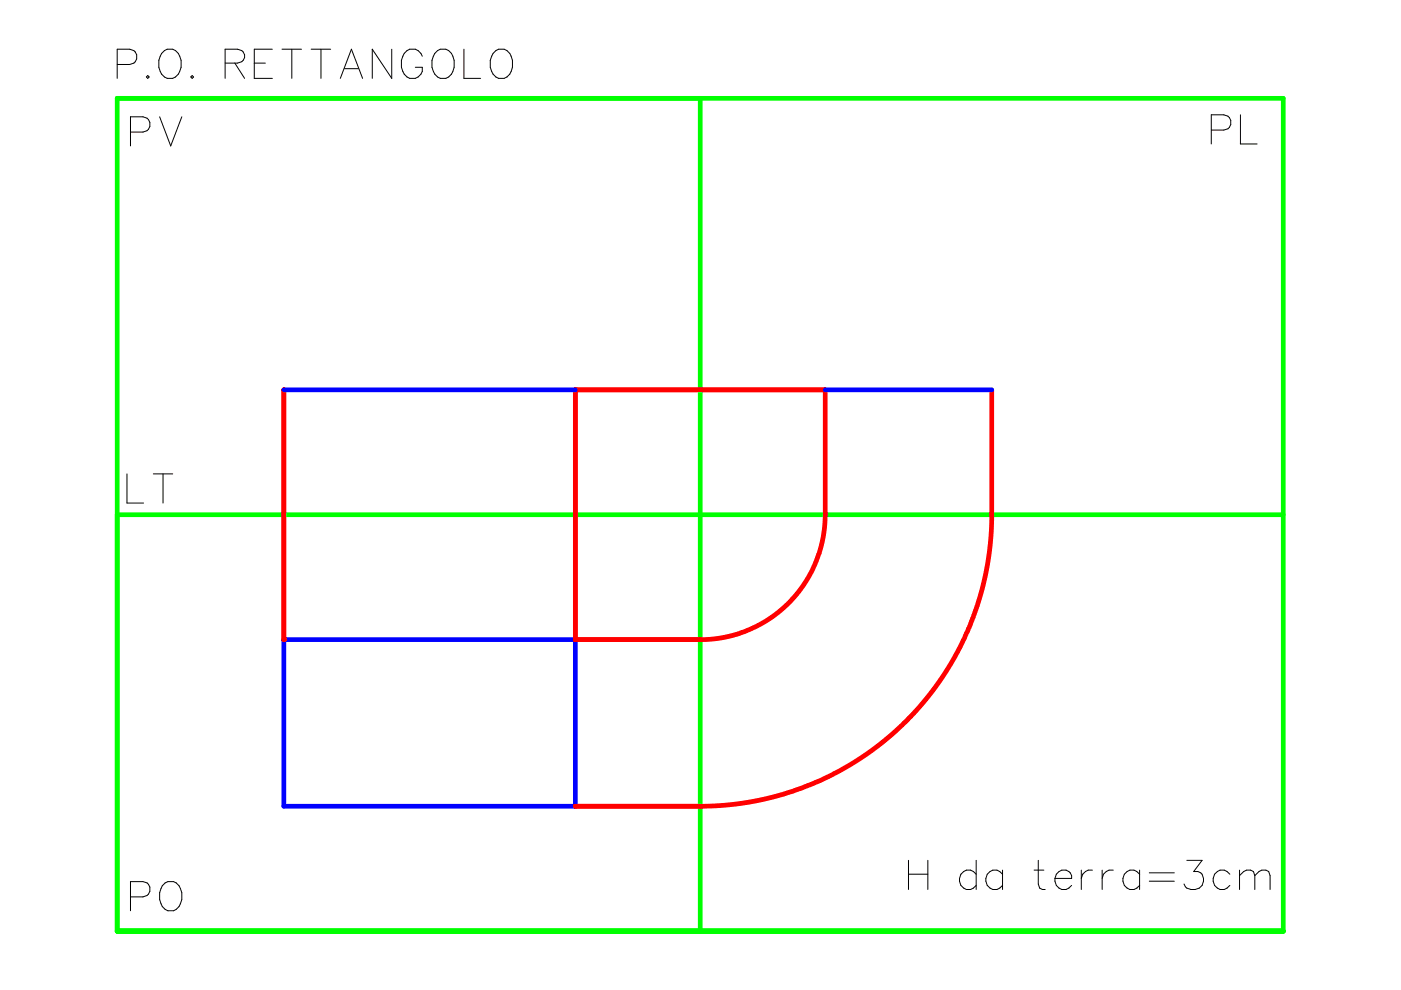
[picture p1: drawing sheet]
<svg xmlns="http://www.w3.org/2000/svg" width="297mm" height="210mm" viewBox="0 0 297 210" stroke-linecap="round" stroke-linejoin="round" font-family="sans-serif">
<path d="M24.8 20.8h247.3v176.6h-247.3zM148.5 20.8v176.6M24.8 109.1h247.3" fill="none" stroke="#0f0" stroke-width=".99"/>
<g fill="none" stroke="#000" stroke-width=".21">
<path d="M24.8 13.7h2.7a1.62 1.62 0 0 0 1.5-1.6 1.62 1.62 0 0 0-1.5-1.7h-2.7v6.2M31 16.3l.3-.3 .3 .3-.3 .3zM34.3 11.3a2.13 2.13 0 0 1 2.1-.9 2.13 2.13 0 0 1 1.7 1.5 3.5 3.5 0 0 1-1.5 4.7 2.44 2.44 0 0 1-2.9-2.3v-1.5zM40.4 16.3l.3-.3 .3 .3-.3 .3zM47.7 13.4h2.7l.9-.3a1.41 1.41 0 0 0 0-2.4l-.9-.3h-2.7v6.2M49.8 13.4l2.1 3.2M53.9 13.4h2.4M57.7 10.4h-3.8v6.2h3.8M59.8 10.4h4.1M61.9 10.4v6.2M66 10.4h4.1M68.1 10.4v6.2"/>
<path d="M72.2 16.6l2.3-6.2 2.4 6.2M73 14.6h3M83.1 10.4v6.2l-4.2-6.2v6.2M89.5 11.9a2.14 2.14 0 0 0-2-1.5 2.14 2.14 0 0 0-2.1 1.5 3.5 3.5 0 0 0 1.5 4.7 2.12 2.12 0 0 0 2.6-2.3h-1.4M92.2 11.3a2.13 2.13 0 0 1 2.1-.9 2.13 2.13 0 0 1 1.7 1.5 3.5 3.5 0 0 1-1.5 4.7 2.44 2.44 0 0 1-2.9-2.3v-1.5zM98.4 10.4v6.2h3.5M105.1 10.7a2.12 2.12 0 0 1 3.3 1.2 3.5 3.5 0 0 1-1.5 4.7 2.44 2.44 0 0 1-3-2.3 3.8 3.8 0 0 1 1.2-3.6zM27.7 28h2.6a1.62 1.62 0 0 0 1.5-1.6 1.62 1.62 0 0 0-1.5-1.6h-2.6v6.1M33.8 24.8l2.4 6.1 2.3-6.1M256.8 27.6h2.7a1.62 1.62 0 0 0 1.5-1.6 1.62 1.62 0 0 0-1.5-1.7h-2.7v6.2M263 24.3v6.2h3.5M26.9 100.5v6.2h3.5"/>
<path d="M32.5 100.5h4.1M34.6 100.5v6.2M27.7 190.2h2.6a1.62 1.62 0 0 0 1.5-1.7 1.62 1.62 0 0 0-1.5-1.6h-2.6v6.2M34.4 187.8a2.14 2.14 0 0 1 2.1-.9 2.14 2.14 0 0 1 1.7 1.5 3.5 3.5 0 0 1-1.4 4.7 2.17 2.17 0 0 1-2.7-1.5 4.1 4.1 0 0 1 .3-3.8z"/>
</g>
<path d="M60.2 135.6h61.8v35.3h-61.8z" fill="none" stroke="#00f" stroke-width=".99"/>
<circle cx="60.2" cy="135.6" r=".5" fill="#f00"/>
<path d="M60.2 82.7v52.9" fill="none" stroke="#f00" stroke-width=".99"/>
<circle cx="60.2" cy="82.7" r=".5" fill="#f00"/>
<path d="M60.2 82.7v52.9" fill="none" stroke="#f00" stroke-width=".99"/>
<circle cx="122" cy="135.6" r=".5" fill="#f00"/>
<path d="M122 82.7v52.9" fill="none" stroke="#f00" stroke-width=".99"/>
<circle cx="122" cy="82.7" r=".5" fill="#f00"/>
<path d="M175 82.7h-53v52.9" fill="none" stroke="#f00" stroke-width=".99"/>
<circle cx="175" cy="82.7" r=".5" fill="#f00"/>
<path d="M122 82.7h53" fill="none" stroke="#f00" stroke-width=".99"/>
<circle cx="122" cy="82.7" r=".5" fill="#f00"/>
<path d="M122 135.6h26.5" fill="none" stroke="#f00" stroke-width=".99"/>
<circle cx="148.5" cy="135.6" r=".5" fill="#f00"/>
<path d="M122 135.6h26.5" fill="none" stroke="#f00" stroke-width=".99"/>
<circle cx="122" cy="135.6" r=".5" fill="#f00"/>
<path d="M122 170.9h26.5" fill="none" stroke="#f00" stroke-width=".99"/>
<circle cx="148.5" cy="170.9" r=".5" fill="#f00"/>
<path d="M122 170.9h26.5" fill="none" stroke="#f00" stroke-width=".99"/>
<circle cx="122" cy="170.9" r=".5" fill="#f00"/>
<path d="M175 82.7l-.1 28.6-.4 2.6-.6 2.8-.9 2.5-1.1 2.2-1.7 2.9-2.2 2.8-2.6 2.4-2.8 2.1-3.5 1.8-3.5 1.3-3.5 .7-3.6 .2M210.3 82.7l-.1 28.4-.3 4.6-.7 4.8-1.5 6.4-2.3 6.4-2.9 5.8-3.6 5.7-4.5 5.7-2.8 2.9-2.5 2.3-2.9 2.4-3 2.2-6.3 3.7-3.8 1.8-3.2 1.3-6.8 2.1-3.2 .7-4.1 .6-3.9 .4h-3.4" fill="none" stroke="#f00" stroke-width=".99"/>
<path d="M60.2 82.7h61.8M175 82.7h35.3" fill="none" stroke="#00f" stroke-width=".99"/>
<g fill="none" stroke="#000" stroke-width=".21">
<path d="M192.6 182.4v6.2M192.6 185.4h4.1M196.7 182.4v6.2M207 182.4v6.2M207 185.4a2.01 2.01 0 0 0-2.9-.5 2.01 2.01 0 0 0-.4 2.8 1.88 1.88 0 0 0 3.3 0M212.6 185.4a2.01 2.01 0 0 0-2.9-.5 2.01 2.01 0 0 0-.4 2.8 1.89 1.89 0 0 0 3.3 0M212.6 184.5v4.1M219.2 184.5h2.1M220.1 182.4v5l.3 .9 .6 .3h.6M223.7 186.2a1.95 1.95 0 0 0 1.1 2.2 1.95 1.95 0 0 0 2.4-.7M224 185.4a1.71 1.71 0 0 1 1.9-.9 1.71 1.71 0 0 1 1.3 1.7h-3.5zM229.3 184.5v4.1"/>
<path d="M231.6 184.5a2 2 0 0 0-2.3 1.7M233.7 184.5v4.1M236 184.5a1.97 1.97 0 0 0-2.3 1.7M241.6 185.4a2.01 2.01 0 0 0-2.8-.5 2.01 2.01 0 0 0-.4 2.8 1.89 1.89 0 0 0 3.2 0M241.6 184.5v4.1M243.7 185.1h5.3M243.7 186.8h5.3M251.6 182.4h3.3l-1.8 2.4a1.67 1.67 0 0 1 2.1 2 2.31 2.31 0 0 1-3.9 1.2l-.3-.6M260.8 185.4a2.01 2.01 0 0 0-2.9-.5 2.01 2.01 0 0 0-.4 2.8 1.88 1.88 0 0 0 3.3 0M262.8 185.7l.9-.9 .6-.3h.9l.5 .3 .3 .9M262.8 184.5v4.1M266 185.7l.9-.9 .6-.3h.9l.6 .3 .3 .9v2.9"/>
<path d="M266 185.7v2.9"/>
</g>
</svg>
